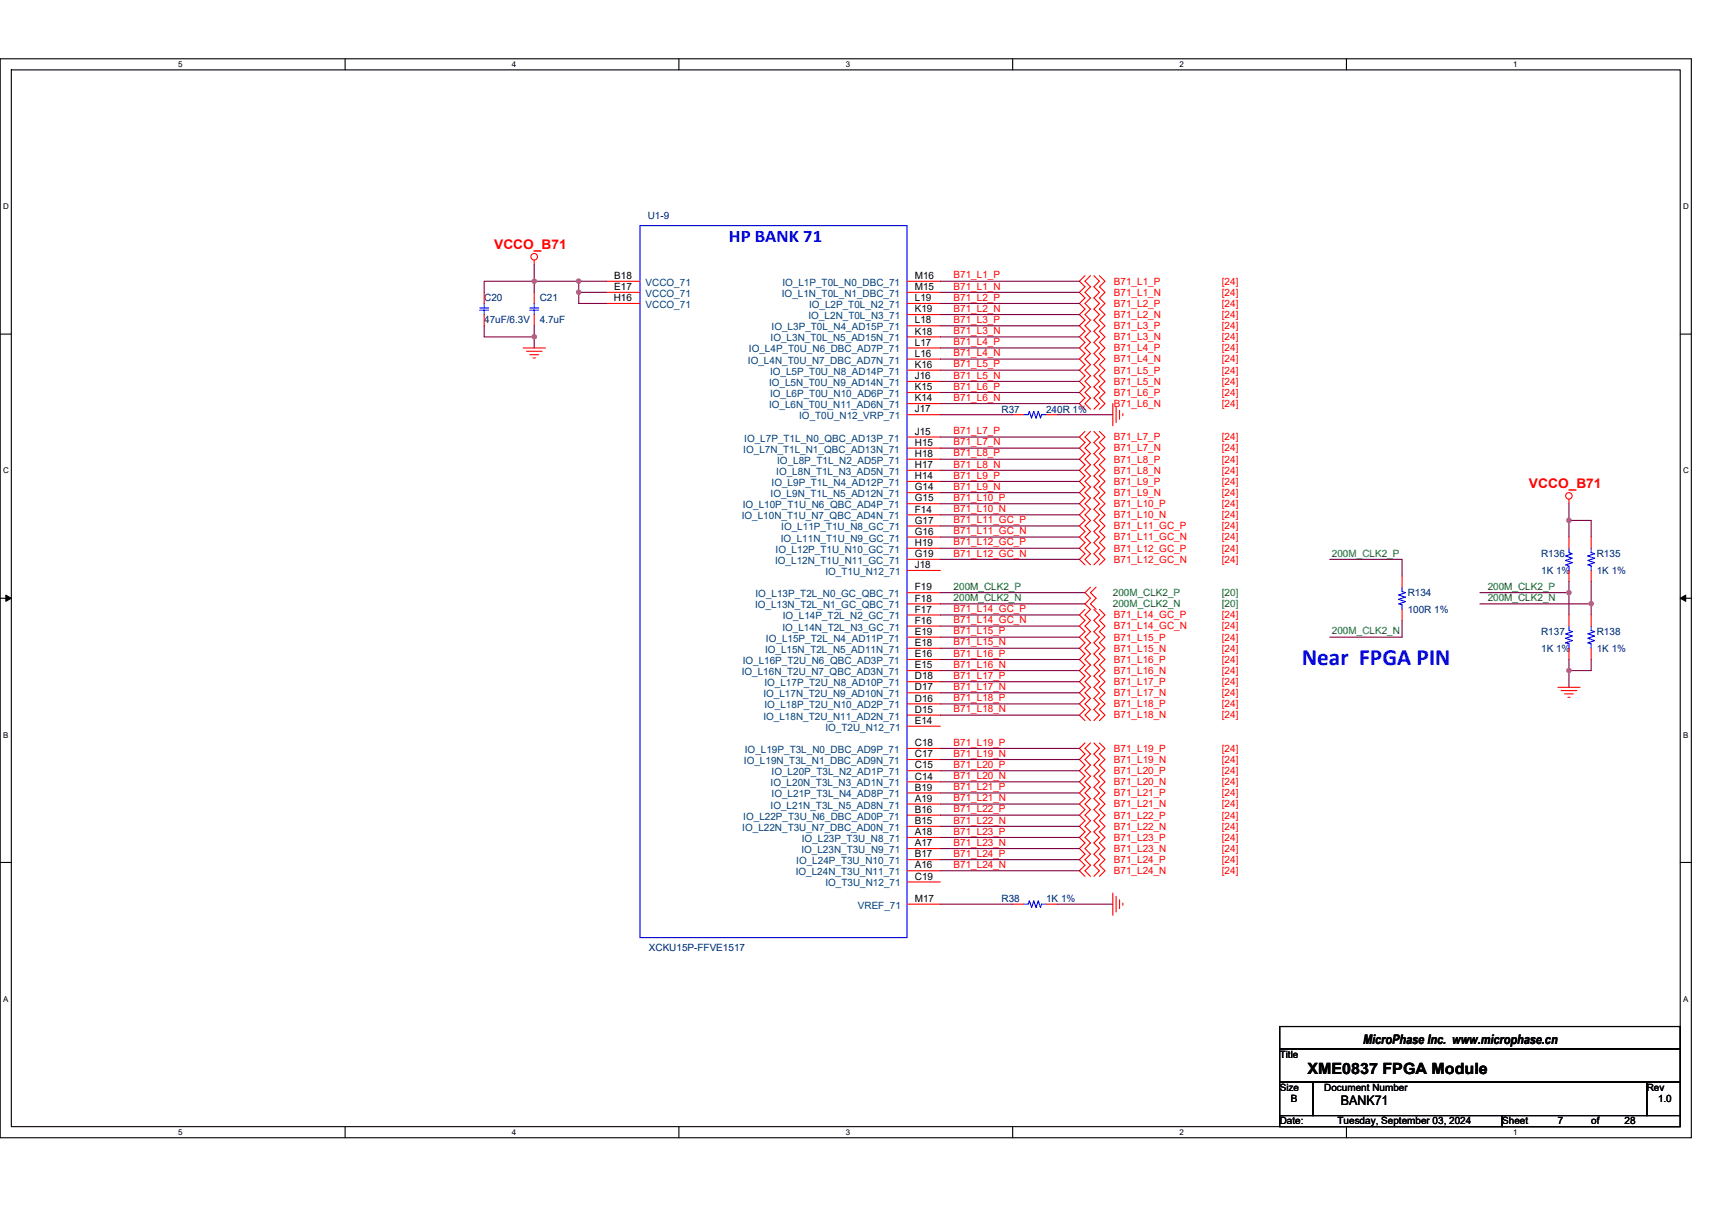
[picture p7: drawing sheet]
<svg xmlns="http://www.w3.org/2000/svg" width="297mm" height="210mm" viewBox="0 0 297 210" stroke-linecap="round" stroke-linejoin="round" font-family="sans-serif">
<defs><g id="words">
<text font-size="4" fill="#00f" x="225.9" y="115.4">Near FPGA PIN</text>
<text font-size="3.1" fill="#00f" x="126.5" y="42.1">HP BANK 71</text>
<text font-size="2.7" x="226.9" y="186.4">XME0837 FPGA Module</text>
<g font-size="2.3" fill="#f00">
<text x="85.7" y="43.2">VCCO_B71</text>
<text x="265.3" y="84.7">VCCO_B71</text>
</g>
<g font-size="2.3">
<text x="236.5" y="181.1">MicroPhase Inc. www.microphase.cn</text>
<text x="232.6" y="191.8">BANK71</text>
</g>
<g font-size="1.7" fill="#000080">
<text x="112.4" y="38">U1-9</text>
<text x="84" y="52.3">C20</text>
<text x="93.7" y="52.3">C21</text>
<text x="84" y="56.1">47uF/6.3V</text>
<text x="93.7" y="56.1">4.7uF</text>
<text x="173.8" y="71.6">R37</text>
<text x="181.5" y="71.6">240R 1%</text>
<text x="267.4" y="96.7">R136</text>
<text x="267.4" y="99.6">1K 1%</text>
<text x="277" y="96.7">R135</text>
<text x="277" y="99.6">1K 1%</text>
<text x="244.2" y="103.4">R134</text>
<text x="244.2" y="106.3">100R 1%</text>
<text x="267.4" y="110.2">R137</text>
<text x="267.4" y="113.1">1K 1%</text>
<text x="277" y="110.2">R138</text>
<text x="277" y="113.1">1K 1%</text>
<text x="173.8" y="156.5">R38</text>
<text x="181.5" y="156.5">1K 1%</text>
<text x="112.6" y="165">XCKU15P-FFVE1517</text>
</g>
<g font-size="1.7">
<text x="106.5" y="52.3">H16</text>
<text x="106.6" y="48.4">B18</text>
<text x="106.6" y="50.3">E17</text>
<text x="158.7" y="50.3">M15</text>
<text x="158.7" y="52.3">L19</text>
<text x="158.7" y="48.4">M16</text>
<text x="158.7" y="54.2">K19</text>
<text x="158.7" y="56.1">L18</text>
<text x="158.7" y="58.1">K18</text>
<text x="158.7" y="60">L17</text>
<text x="158.7" y="65.8">J16</text>
<text x="158.7" y="63.8">K16</text>
<text x="158.7" y="61.9">L16</text>
<text x="158.7" y="69.6">K14</text>
<text x="158.7" y="67.7">K15</text>
<text x="158.7" y="71.6">J17</text>
<text x="158.7" y="75.4">J15</text>
<text x="158.7" y="77.4">H15</text>
<text x="158.7" y="83.1">H14</text>
<text x="158.7" y="79.3">H18</text>
<text x="158.7" y="81.2">H17</text>
<text x="158.7" y="88.9">F14</text>
<text x="158.7" y="87">G15</text>
<text x="158.7" y="85.1">G14</text>
<text x="158.7" y="90.9">G17</text>
<text x="158.7" y="92.8">G16</text>
<text x="158.7" y="94.7">H19</text>
<text x="158.7" y="96.7">G19</text>
<text x="158.7" y="98.6">J18</text>
<text x="158.7" y="102.4">F19</text>
<text x="158.7" y="106.3">F17</text>
<text x="158.7" y="104.4">F18</text>
<text x="158.7" y="112.1">E18</text>
<text x="158.7" y="110.2">E19</text>
<text x="158.7" y="108.2">F16</text>
<text x="158.7" y="119.8">D17</text>
<text x="158.7" y="117.9">D18</text>
<text x="158.7" y="116">E15</text>
<text x="158.7" y="114">E16</text>
<text x="158.7" y="123.7">D15</text>
<text x="158.7" y="121.8">D16</text>
<text x="158.7" y="125.6">E14</text>
<text x="158.7" y="129.5">C18</text>
<text x="158.7" y="131.4">C17</text>
<text x="158.7" y="137.2">B19</text>
<text x="158.7" y="133.4">C15</text>
<text x="158.7" y="135.3">C14</text>
<text x="158.7" y="141.1">B16</text>
<text x="158.7" y="143">B15</text>
<text x="158.7" y="139.1">A19</text>
<text x="158.7" y="148.8">B17</text>
<text x="158.7" y="144.9">A18</text>
<text x="158.7" y="146.9">A17</text>
<text x="158.7" y="152.7">C19</text>
<text x="158.7" y="150.7">A16</text>
<text x="158.7" y="156.5">M17</text>
<text x="222" y="183.6">Title</text>
<text x="222" y="189.3">Size</text>
<text x="224" y="191.3">B</text>
<text x="229.8" y="189.3">Document Number</text>
<text x="285.7" y="189.3">Rev</text>
<text x="287.7" y="191.3">1.0</text>
<text x="222" y="195.1">Date:</text>
<text x="232.1" y="195.1">Tuesday, September 03, 2024</text>
<text x="260.6" y="195.1">Sheet</text>
<text x="270.3" y="195.1">7</text>
<text x="276.1" y="195.1">of</text>
<text x="281.9" y="195.1">28</text>
</g>
<g font-size="1.7" fill="#004080">
<text x="112" y="49.6">VCCO_71</text>
<text x="112" y="51.5">VCCO_71</text>
<text x="112" y="53.4">VCCO_71</text>
<text x="135.7" y="51.5">IO_L1N_T0L_N1_DBC_71</text>
<text x="135.7" y="49.6">IO_L1P_T0L_N0_DBC_71</text>
<text x="140.4" y="53.4">IO_L2P_T0L_N2_71</text>
<text x="133.7" y="59.2">IO_L3N_T0L_N5_AD15N_71</text>
<text x="133.9" y="57.3">IO_L3P_T0L_N4_AD15P_71</text>
<text x="140.3" y="55.4">IO_L2N_T0L_N3_71</text>
<text x="129.8" y="63.1">IO_L4N_T0U_N7_DBC_AD7N_71</text>
<text x="129.9" y="61.2">IO_L4P_T0U_N6_DBC_AD7P_71</text>
<text x="133.6" y="65">IO_L5P_T0U_N8_AD14P_71</text>
<text x="133.4" y="70.8">IO_L6N_T0U_N11_AD6N_71</text>
<text x="133.4" y="67">IO_L5N_T0U_N9_AD14N_71</text>
<text x="133.6" y="68.9">IO_L6P_T0U_N10_AD6P_71</text>
<text x="129.1" y="76.6">IO_L7P_T1L_N0_QBC_AD13P_71</text>
<text x="138.7" y="72.7">IO_T0U_N12_VRP_71</text>
<text x="129" y="78.5">IO_L7N_T1L_N1_QBC_AD13N_71</text>
<text x="134.7" y="82.4">IO_L8N_T1L_N3_AD5N_71</text>
<text x="134.8" y="80.5">IO_L8P_T1L_N2_AD5P_71</text>
<text x="128.9" y="88.2">IO_L10P_T1U_N6_QBC_AD4P_71</text>
<text x="133.7" y="86.3">IO_L9N_T1L_N5_AD12N_71</text>
<text x="133.9" y="84.3">IO_L9P_T1L_N4_AD12P_71</text>
<text x="128.7" y="90.1">IO_L10N_T1U_N7_QBC_AD4N_71</text>
<text x="134.6" y="95.9">IO_L12P_T1U_N10_GC_71</text>
<text x="135.5" y="94">IO_L11N_T1U_N9_GC_71</text>
<text x="135.5" y="92.1">IO_L11P_T1U_N8_GC_71</text>
<text x="134.5" y="97.9">IO_L12N_T1U_N11_GC_71</text>
<text x="143.2" y="99.8">IO_T1U_N12_71</text>
<text x="131" y="105.6">IO_L13N_T2L_N1_GC_QBC_71</text>
<text x="131.1" y="103.6">IO_L13P_T2L_N0_GC_QBC_71</text>
<text x="135.8" y="107.5">IO_L14P_T2L_N2_GC_71</text>
<text x="132.7" y="113.3">IO_L15N_T2L_N5_AD11N_71</text>
<text x="132.9" y="111.4">IO_L15P_T2L_N4_AD11P_71</text>
<text x="135.7" y="109.4">IO_L14N_T2L_N3_GC_71</text>
<text x="128.7" y="117.2">IO_L16N_T2U_N7_QBC_AD3N_71</text>
<text x="128.9" y="115.2">IO_L16P_T2U_N6_QBC_AD3P_71</text>
<text x="132.6" y="119.1">IO_L17P_T2U_N8_AD10P_71</text>
<text x="132.5" y="124.9">IO_L18N_T2U_N11_AD2N_71</text>
<text x="132.5" y="121">IO_L17N_T2U_N9_AD10N_71</text>
<text x="132.6" y="122.9">IO_L18P_T2U_N10_AD2P_71</text>
<text x="129.2" y="130.7">IO_L19P_T3L_N0_DBC_AD9P_71</text>
<text x="143.2" y="126.8">IO_T2U_N12_71</text>
<text x="129.1" y="132.6">IO_L19N_T3L_N1_DBC_AD9N_71</text>
<text x="133.7" y="136.5">IO_L20N_T3L_N3_AD1N_71</text>
<text x="133.9" y="134.5">IO_L20P_T3L_N2_AD1P_71</text>
<text x="129" y="142.2">IO_L22P_T3U_N6_DBC_AD0P_71</text>
<text x="133.7" y="140.3">IO_L21N_T3L_N5_AD8N_71</text>
<text x="133.9" y="138.4">IO_L21P_T3L_N4_AD8P_71</text>
<text x="128.8" y="144.2">IO_L22N_T3U_N7_DBC_AD0N_71</text>
<text x="138.2" y="150">IO_L24P_T3U_N10_71</text>
<text x="139" y="148">IO_L23N_T3U_N9_71</text>
<text x="139.1" y="146.1">IO_L23P_T3U_N8_71</text>
<text x="138.1" y="151.9">IO_L24N_T3U_N11_71</text>
<text x="143.2" y="153.8">IO_T3U_N12_71</text>
<text x="148.8" y="157.7">VREF_71</text>
</g>
<g font-size="1.7" fill="#f00">
<text x="165.5" y="48.3">B71_L1_P</text>
<text x="165.5" y="50.2">B71_L1_N</text>
<text x="165.5" y="52.2">B71_L2_P</text>
<text x="193.3" y="49.4">B71_L1_P</text>
<text x="193.3" y="51.3">B71_L1_N</text>
<text x="193.3" y="53.3">B71_L2_P</text>
<text x="212" y="51.3">[24]</text>
<text x="212" y="49.4">[24]</text>
<text x="212" y="53.3">[24]</text>
<text x="165.5" y="54.1">B71_L2_N</text>
<text x="165.5" y="56">B71_L3_P</text>
<text x="165.5" y="58">B71_L3_N</text>
<text x="165.5" y="59.9">B71_L4_P</text>
<text x="193.3" y="55.2">B71_L2_N</text>
<text x="193.3" y="57.1">B71_L3_P</text>
<text x="193.3" y="59">B71_L3_N</text>
<text x="212" y="55.2">[24]</text>
<text x="212" y="59">[24]</text>
<text x="212" y="57.1">[24]</text>
<text x="165.5" y="61.8">B71_L4_N</text>
<text x="165.5" y="63.8">B71_L5_P</text>
<text x="165.5" y="65.7">B71_L5_N</text>
<text x="193.3" y="61">B71_L4_P</text>
<text x="193.3" y="62.9">B71_L4_N</text>
<text x="193.3" y="64.8">B71_L5_P</text>
<text x="212" y="62.9">[24]</text>
<text x="212" y="61">[24]</text>
<text x="212" y="64.8">[24]</text>
<text x="165.5" y="67.6">B71_L6_P</text>
<text x="165.5" y="69.6">B71_L6_N</text>
<text x="193.3" y="66.8">B71_L5_N</text>
<text x="193.3" y="68.7">B71_L6_P</text>
<text x="193.3" y="70.6">B71_L6_N</text>
<text x="212" y="66.8">[24]</text>
<text x="212" y="70.6">[24]</text>
<text x="212" y="68.7">[24]</text>
<text x="165.5" y="75.4">B71_L7_P</text>
<text x="165.5" y="77.3">B71_L7_N</text>
<text x="193.3" y="76.4">B71_L7_P</text>
<text x="212" y="76.4">[24]</text>
<text x="165.5" y="79.2">B71_L8_P</text>
<text x="165.5" y="81.1">B71_L8_N</text>
<text x="165.5" y="83.1">B71_L9_P</text>
<text x="193.3" y="78.3">B71_L7_N</text>
<text x="193.3" y="80.3">B71_L8_P</text>
<text x="193.3" y="82.2">B71_L8_N</text>
<text x="212" y="78.3">[24]</text>
<text x="212" y="82.2">[24]</text>
<text x="212" y="80.3">[24]</text>
<text x="165.5" y="85">B71_L9_N</text>
<text x="165.5" y="86.9">B71_L10_P</text>
<text x="165.5" y="88.9">B71_L10_N</text>
<text x="193.3" y="84.1">B71_L9_P</text>
<text x="193.3" y="86.1">B71_L9_N</text>
<text x="193.3" y="88">B71_L10_P</text>
<text x="193.3" y="89.9">B71_L10_N</text>
<text x="212" y="89.9">[24]</text>
<text x="212" y="86.1">[24]</text>
<text x="212" y="88">[24]</text>
<text x="212" y="84.1">[24]</text>
<text x="165.5" y="90.8">B71_L11_GC_P</text>
<text x="165.5" y="92.7">B71_L11_GC_N</text>
<text x="165.5" y="94.7">B71_L12_GC_P</text>
<text x="193.3" y="91.9">B71_L11_GC_P</text>
<text x="193.3" y="93.8">B71_L11_GC_N</text>
<text x="193.3" y="95.7">B71_L12_GC_P</text>
<text x="212" y="93.8">[24]</text>
<text x="212" y="91.9">[24]</text>
<text x="212" y="95.7">[24]</text>
<text x="165.5" y="96.6">B71_L12_GC_N</text>
<text x="193.3" y="97.6">B71_L12_GC_N</text>
<text x="212" y="97.6">[24]</text>
<text x="165.5" y="106.2">B71_L14_GC_P</text>
<text x="193.3" y="107.3">B71_L14_GC_P</text>
<text x="212" y="107.3">[24]</text>
<text x="165.5" y="108.2">B71_L14_GC_N</text>
<text x="165.5" y="110.1">B71_L15_P</text>
<text x="165.5" y="112">B71_L15_N</text>
<text x="165.5" y="114">B71_L16_P</text>
<text x="193.3" y="109.2">B71_L14_GC_N</text>
<text x="193.3" y="111.2">B71_L15_P</text>
<text x="193.3" y="113.1">B71_L15_N</text>
<text x="212" y="109.2">[24]</text>
<text x="212" y="113.1">[24]</text>
<text x="212" y="111.2">[24]</text>
<text x="165.5" y="115.9">B71_L16_N</text>
<text x="165.5" y="117.8">B71_L17_P</text>
<text x="165.5" y="119.7">B71_L17_N</text>
<text x="193.3" y="115">B71_L16_P</text>
<text x="193.3" y="116.9">B71_L16_N</text>
<text x="193.3" y="118.9">B71_L17_P</text>
<text x="212" y="116.9">[24]</text>
<text x="212" y="115">[24]</text>
<text x="212" y="118.9">[24]</text>
<text x="165.5" y="121.7">B71_L18_P</text>
<text x="165.5" y="123.6">B71_L18_N</text>
<text x="193.3" y="120.8">B71_L17_N</text>
<text x="193.3" y="122.7">B71_L18_P</text>
<text x="193.3" y="124.7">B71_L18_N</text>
<text x="212" y="120.8">[24]</text>
<text x="212" y="124.7">[24]</text>
<text x="212" y="122.7">[24]</text>
<text x="165.5" y="129.4">B71_L19_P</text>
<text x="165.5" y="131.3">B71_L19_N</text>
<text x="193.3" y="130.5">B71_L19_P</text>
<text x="212" y="130.5">[24]</text>
<text x="165.5" y="133.3">B71_L20_P</text>
<text x="165.5" y="135.2">B71_L20_N</text>
<text x="165.5" y="137.1">B71_L21_P</text>
<text x="193.3" y="132.4">B71_L19_N</text>
<text x="193.3" y="134.3">B71_L20_P</text>
<text x="193.3" y="136.2">B71_L20_N</text>
<text x="212" y="132.4">[24]</text>
<text x="212" y="136.2">[24]</text>
<text x="212" y="134.3">[24]</text>
<text x="165.5" y="139">B71_L21_N</text>
<text x="165.5" y="141">B71_L22_P</text>
<text x="165.5" y="142.9">B71_L22_N</text>
<text x="193.3" y="138.2">B71_L21_P</text>
<text x="193.3" y="140.1">B71_L21_N</text>
<text x="193.3" y="142">B71_L22_P</text>
<text x="193.3" y="144">B71_L22_N</text>
<text x="212" y="140.1">[24]</text>
<text x="212" y="144">[24]</text>
<text x="212" y="138.2">[24]</text>
<text x="212" y="142">[24]</text>
<text x="165.5" y="144.8">B71_L23_P</text>
<text x="165.5" y="146.8">B71_L23_N</text>
<text x="165.5" y="148.7">B71_L24_P</text>
<text x="193.3" y="145.9">B71_L23_P</text>
<text x="193.3" y="147.8">B71_L23_N</text>
<text x="193.3" y="149.8">B71_L24_P</text>
<text x="212" y="147.8">[24]</text>
<text x="212" y="145.9">[24]</text>
<text x="212" y="149.8">[24]</text>
<text x="165.5" y="150.6">B71_L24_N</text>
<text x="193.3" y="151.7">B71_L24_N</text>
<text x="212" y="151.7">[24]</text>
</g>
<g font-size="1.7" fill="#008000">
<text x="231.1" y="96.6">200M_CLK2_P</text>
<text x="165.5" y="102.4">200M_CLK2_P</text>
<text x="165.5" y="104.3">200M_CLK2_N</text>
<text x="193.1" y="103.4">200M_CLK2_P</text>
<text x="193.1" y="105.4">200M_CLK2_N</text>
<text x="212" y="105.4">[20]</text>
<text x="212" y="103.4">[20]</text>
<text x="258.1" y="102.4">200M_CLK2_P</text>
<text x="258.1" y="104.3">200M_CLK2_N</text>
<text x="231.1" y="110.1">200M_CLK2_N</text>
</g>
<g font-size="1.4">
<text x="30.9" y="11.7">5</text>
<text x="88.8" y="11.7">4</text>
<text x="146.7" y="11.7">3</text>
<text x="204.7" y="11.7">2</text>
<text x="262.6" y="11.7">1</text>
<text x=".5" y="36.3">D</text>
<text x="292" y="36.3">D</text>
<text x=".5" y="82.1">C</text>
<text x="292" y="82.1">C</text>
<text x=".5" y="128">B</text>
<text x="292" y="128">B</text>
<text x=".5" y="173.8">A</text>
<text x="292" y="173.8">A</text>
<text x="30.9" y="197">5</text>
<text x="88.8" y="197">4</text>
<text x="146.7" y="197">3</text>
<text x="204.7" y="197">2</text>
<text x="262.6" y="197">1</text>
</g>
</g></defs>
<path d="M0 10.2h293.5v187.2h-293.5zM2 12.1h289.5v183.4h-289.5z" fill="none" stroke="#000" stroke-width=".19"/>
<g fill="#fff">
<path d="M30.9 10.4h.8v1.6h-.8z"/>
<path d="M30.9 195.7h.8v1.6h-.8z"/>
</g>
<path d="M59.9 10.2v1.9M59.9 195.5v1.9" fill="none" stroke="#000" stroke-width=".19"/>
<g fill="#fff">
<path d="M88.8 10.4h.8v1.6h-.8z"/>
<path d="M88.8 195.7h.8v1.6h-.8z"/>
</g>
<path d="M117.8 10.2v1.9M117.8 195.5v1.9" fill="none" stroke="#000" stroke-width=".19"/>
<g fill="#fff">
<path d="M146.7 10.4h.8v1.6h-.8z"/>
<path d="M146.7 195.7h.8v1.6h-.8z"/>
</g>
<path d="M175.7 10.2v1.9M175.7 195.5v1.9" fill="none" stroke="#000" stroke-width=".19"/>
<g fill="#fff">
<path d="M204.7 10.4h.7v1.6h-.7z"/>
<path d="M204.7 195.7h.7v1.6h-.7z"/>
</g>
<path d="M233.6 10.2v1.9M233.6 195.5v1.9" fill="none" stroke="#000" stroke-width=".19"/>
<g fill="#fff">
<path d="M262.6 10.4h.7v1.6h-.7z"/>
<path d="M262.6 195.7h.7v1.6h-.7z"/>
<path d="M.5 35.1h1v1.5h-1z"/>
<path d="M292 35.1h1v1.5h-1z"/>
<path d="M.5 80.9h1v1.5h-1z"/>
<path d="M292 80.9h1v1.5h-1z"/>
</g>
<path d="M0 58h2M291.5 58h2" fill="none" stroke="#000" stroke-width=".19"/>
<g fill="#fff">
<path d="M.5 126.7h.9v1.6h-.9z"/>
<path d="M292 126.7h.9v1.6h-.9z"/>
</g>
<path d="M0 103.8h2M291.5 103.8h2" fill="none" stroke="#000" stroke-width=".19"/>
<path d="M1 103.3l1 .5-1 .6zM291.5 103.8l1-.5v1.1z" fill="#000" stroke="#000" stroke-width=".17"/>
<g fill="#fff">
<path d="M.5 172.6h.9v1.5h-.9z"/>
<path d="M292 172.6h.9v1.5h-.9z"/>
</g>
<path d="M0 149.7h2M291.5 149.7h2M222 178.1h69.5v3.9h-69.5zM222 182h69.5v5.8h-69.5zM222 187.8h5.8v5.8h-5.8zM222 193.6h38.6v1.9h-38.6zM227.8 187.8h57.9v5.8h-57.9zM260.6 193.6h30.9v1.9h-30.9zM285.7 187.8h5.8v5.8h-5.8z" fill="none" stroke="#000" stroke-width=".19"/>
<g fill="none" stroke="#f00" stroke-width=".19">
<path d="M84 50.7v2M84 54.6v1.9M92.7 45.1v.8M92.7 54.6v1.9M92.7 50.7v2M105.2 48.8h5.8M105.2 50.7h5.8M105.2 52.7h5.8M157.4 58.5h5.7M157.4 56.5h5.7M157.4 54.6h5.7M157.4 52.7h5.7"/>
<path d="M157.4 50.7h5.7M157.4 48.8h5.7M188.3 47.8l-1 1 1 1-1 .9 1 1-1 1 1 .9-1 1 1 1-1 .9 1 1-1 1 1 .9-1 1 1 1-1 .9 1 1-1 .9 1 1-1 1 1 .9-1 1 1 1-1 .9 1 1M189.2 47.8l-.9 1 .9 1-.9 .9 .9 1-.9 1 .9 .9-.9 1 .9 1-.9 .9 .9 1-.9 1 .9 .9-.9 1 .9 1-.9 .9 .9 1-.9 .9 .9 1-.9 1 .9 .9-.9 1 .9 1-.9 .9 .9 1M189.8 47.8l1 1-1 1 1 .9-1 1 1 1-1 .9 1 1-1 1 1 .9-1 1 1 1-1 .9 1 1-1 1 1 .9-1 1 1 .9-1 1 1 1-1 .9 1 1-1 1 1 .9-1 1M190.8 47.8l.9 1-.9 1 .9 .9-.9 1 .9 1-.9 .9 .9 1-.9 1 .9 .9-.9 1 .9 1-.9 .9 .9 1-.9 1 .9 .9-.9 1 .9 .9-.9 1 .9 1-.9 .9 .9 1-.9 1 .9 .9-.9 1M90.8 60.4h3.8M91.4 61h2.6M91.9 61.6h1.6M92.5 62.1h.4M157.4 79.7h5.7M157.4 77.8h5.7"/>
<path d="M157.4 75.8h5.7M157.4 72h5.7M157.4 70h5.7M157.4 68.1h5.7M157.4 66.2h5.7M157.4 64.2h5.7M157.4 62.3h5.7M157.4 60.4h5.7M175.7 72h1.9M181.5 72h1.9M188.3 74.9l-1 .9 1 1-1 1 1 .9-1 1 1 1-1 .9 1 1-1 .9 1 1-1 1 1 .9-1 1 1 1-1 .9 1 1-1 1 1 .9-1 1 1 1-1 .9 1 1-1 1 1 .9M189.2 74.9l-.9 .9 .9 1-.9 1 .9 .9-.9 1 .9 1-.9 .9 .9 1-.9 .9 .9 1-.9 1 .9 .9-.9 1 .9 1-.9 .9 .9 1-.9 1 .9 .9-.9 1 .9 1-.9 .9 .9 1-.9 1 .9 .9"/>
<path d="M189.8 74.9l1 .9-1 1 1 1-1 .9 1 1-1 1 1 .9-1 1 1 .9-1 1 1 1-1 .9 1 1-1 1 1 .9-1 1 1 1-1 .9 1 1-1 1 1 .9-1 1 1 1-1 .9M190.8 74.9l.9 .9-.9 1 .9 1-.9 .9 .9 1-.9 1 .9 .9-.9 1 .9 .9-.9 1 .9 1-.9 .9 .9 1-.9 1 .9 .9-.9 1 .9 1-.9 .9 .9 1-.9 1 .9 .9-.9 1 .9 1-.9 .9M193.1 70v3.9M193.7 70.6v2.7M194.2 71.2v1.5M194.8 71.8v.4M157.4 97.1h5.7M157.4 95.1h5.7M157.4 93.2h5.7M157.4 91.3h5.7M157.4 89.3h5.7M157.4 87.4h5.7"/>
<path d="M157.4 85.5h5.7M157.4 83.5h5.7M157.4 81.6h5.7M157.4 99h5.7M243.3 100v1.9M272.2 86.6v.8M272.2 93.2v1.9M272.2 99v1.9M276.1 93.2v1.9M276.1 99v1.9M157.4 118.3h5.7M157.4 116.4h5.7"/>
<path d="M157.4 114.4h5.7M157.4 112.5h5.7M157.4 110.6h5.7M157.4 108.6h5.7M157.4 106.7h5.7M157.4 104.8h5.7M157.4 102.8h5.7M188.3 105.7l-1 1 1 1-1 .9 1 1-1 1 1 .9-1 1 1 1-1 .9 1 1-1 1 1 .9-1 1 1 1-1 .9 1 1-1 1 1 .9-1 1 1 1M189.2 101.9l-.9 .9 .9 1-.9 1 .9 .9-.9 1 .9 1-.9 .9 .9 1-.9 1 .9 .9-.9 1 .9 1-.9 .9 .9 1-.9 1 .9 .9-.9 1 .9 1-.9 .9 .9 1-.9 1 .9 .9-.9 1 .9 1M189.8 105.7l1 1-1 1 1 .9-1 1 1 1-1 .9 1 1-1 1 1 .9-1 1 1 1-1 .9 1 1-1 1 1 .9-1 1 1 1-1 .9 1 1-1 1M190.2 101.9l-1 .9 1 1-1 1 1 .9M190.8 105.7l.9 1-.9 1 .9 .9-.9 1 .9 1-.9 .9 .9 1-.9 1 .9 .9-.9 1 .9 1-.9 .9 .9 1-.9 1 .9 .9-.9 1 .9 1-.9 .9 .9 1-.9 1"/>
<path d="M243.3 105.7v2M270.3 119.3h3.8M270.9 119.8h2.7M272.2 106.7v1.9M272.2 112.5v1.9M276.1 106.7v1.9M276.1 112.5v1.9M157.4 139.5h5.7M157.4 137.6h5.7M157.4 135.7h5.7M157.4 133.8h5.7M157.4 131.8h5.7"/>
<path d="M157.4 129.9h5.7M157.4 126h5.7M157.4 124.1h5.7M157.4 122.2h5.7M157.4 120.2h5.7M188.3 128.9l-1 1 1 1-1 .9 1 1-1 1 1 .9-1 1 1 .9-1 1 1 1-1 .9 1 1-1 1 1 .9-1 1 1 1-1 .9 1 1-1 1 1 .9-1 1 1 1-1 .9 1 1M189.2 128.9l-.9 1 .9 1-.9 .9 .9 1-.9 1 .9 .9-.9 1 .9 .9-.9 1 .9 1-.9 .9 .9 1-.9 1 .9 .9-.9 1 .9 1-.9 .9 .9 1-.9 1 .9 .9-.9 1 .9 1-.9 .9 .9 1M189.8 128.9l1 1-1 1 1 .9-1 1 1 1-1 .9 1 1-1 .9 1 1-1 1 1 .9-1 1 1 1-1 .9 1 1-1 1 1 .9-1 1 1 1-1 .9 1 1-1 1 1 .9-1 1M190.8 128.9l.9 1-.9 1 .9 .9-.9 1 .9 1-.9 .9 .9 1-.9 .9 .9 1-.9 1 .9 .9-.9 1 .9 1-.9 .9 .9 1-.9 1 .9 .9-.9 1 .9 1-.9 .9 .9 1-.9 1 .9 .9-.9 1M271.5 120.4h1.5M272 121h.4M157.4 151.1h5.7"/>
<path d="M157.4 149.2h5.7M157.4 147.3h5.7M157.4 145.3h5.7M157.4 143.4h5.7M157.4 141.5h5.7M157.4 153.1h5.7M157.4 156.9h5.7M175.7 156.9h1.9M181.5 156.9h1.9M193.1 155v3.8M193.7 155.6v2.7M194.2 156.1v1.6"/>
<path d="M194.8 156.7v.4"/>
<circle cx="92.7" cy="44.6" r=".57"/>
<circle cx="272.2" cy="86.1" r=".57"/>
</g>
<g fill="none" stroke="#00f" stroke-width=".19">
<path d="M111 39.2h46.4v123.5h-46.4zM83.2 53.4h1.6M83.2 53.8h1.6M84 52.7v.7M84 53.8v.8M91.9 53.8h1.6M91.9 53.4h1.6M92.7 53.8v.8M92.7 52.7v.7M177.6 72h.8l.2-.6 .4 1.2 .4-1.2 .4 1.2 .3-1.2 .4 1.2 .2-.6h.8M272.2 95.1v.8l.6 .2-1.2 .4 1.2 .4-1.2 .4 1.2 .3-1.2 .4 .6 .2v.8M276.1 95.1v.8l.6 .2-1.2 .4 1.2 .4-1.2 .4 1.2 .3-1.2 .4 .6 .2v.8"/>
<path d="M243.3 101.9v.8l.5 .1-1.1 .5 1.1 .3-1.1 .4 1.1 .4-1.1 .4 .6 .2v.7M272.2 108.6v.8l.6 .2-1.2 .4 1.2 .4-1.2 .4 1.2 .4-1.2 .3 .6 .2v.8M276.1 108.6v.8l.6 .2-1.2 .4 1.2 .4-1.2 .4 1.2 .4-1.2 .3 .6 .2v.8M177.6 156.9h.8l.2-.6 .4 1.2 .4-1.2 .4 1.2 .3-1.2 .4 1.2 .2-.6h.8"/>
</g>
<g fill="none" stroke="#800040" stroke-width=".19">
<path d="M84 56.5v2h8.7v1.9M92.7 48.8h7.7M92.7 45.9v2.9M92.7 48.8v1.9M92.7 48.8h-8.7v1.9M92.7 56.5v2M100.4 48.8h4.8M100.4 50.7h4.8M100.4 48.8v1.9M100.4 50.7v2h4.8M163.1 48.8h24.2M163.1 56.5h24.2"/>
<path d="M163.1 58.5h24.2M163.1 50.7h24.2M163.1 52.7h24.2M163.1 54.6h24.2M163.1 60.4h24.2M163.1 62.3h24.2M163.1 64.2h24.2M163.1 66.2h24.2M163.1 68.1h24.2M163.1 70h24.2M163.1 77.8h24.2M163.1 79.7h24.2"/>
<path d="M163.1 72h12.6M163.1 75.8h24.2M183.4 72h9.7M163.1 81.6h24.2M163.1 83.5h24.2M163.1 85.5h24.2M163.1 87.4h24.2M163.1 89.3h24.2M163.1 91.3h24.2M163.1 93.2h24.2M163.1 95.1h24.2M163.1 97.1h24.2"/>
<path d="M230.7 97.1h12.6v2.9M272.2 90.3h3.9v2.9M272.2 87.4v2.9M272.2 90.3v2.9M163.1 106.7h24.2M163.1 108.6h24.2M163.1 110.6h24.2M163.1 112.5h24.2M163.1 114.4h24.2M163.1 116.4h24.2M163.1 118.3h24.2M163.1 102.8h25.2"/>
<path d="M163.1 104.8h25.2M243.3 107.7v2.9h-12.6M256.8 104.8h19.3M256.8 102.8h15.4M272.2 100.9v1.9M272.2 114.4v2M272.2 116.4v2.9M272.2 102.8v3.9M276.1 100.9v3.9M276.1 114.4v2h-3.9M276.1 104.8v1.9M163.1 120.2h24.2"/>
<path d="M163.1 122.2h24.2M163.1 124.1h24.2M163.1 129.9h24.2M163.1 131.8h24.2M163.1 133.8h24.2M163.1 135.7h24.2M163.1 137.6h24.2M163.1 139.5h24.2M163.1 141.5h24.2M163.1 143.4h24.2M163.1 145.3h24.2M163.1 147.3h24.2"/>
<path d="M163.1 149.2h24.2M163.1 151.1h24.2M163.1 156.9h12.6M183.4 156.9h9.7"/>
</g>
<g fill="#f0f" stroke="#f0f" stroke-width=".19">
<circle cx="100.4" cy="48.8" r=".38"/>
<circle cx="92.7" cy="48.8" r=".38"/>
<circle cx="100.4" cy="50.7" r=".38"/>
<circle cx="92.7" cy="58.4" r=".38"/>
<circle cx="272.2" cy="90.3" r=".38"/>
<circle cx="272.2" cy="116.4" r=".38"/>
<circle cx="272.2" cy="102.8" r=".38"/>
<circle cx="276.1" cy="104.8" r=".38"/>
</g>
<use href="#words"/>
</svg>
